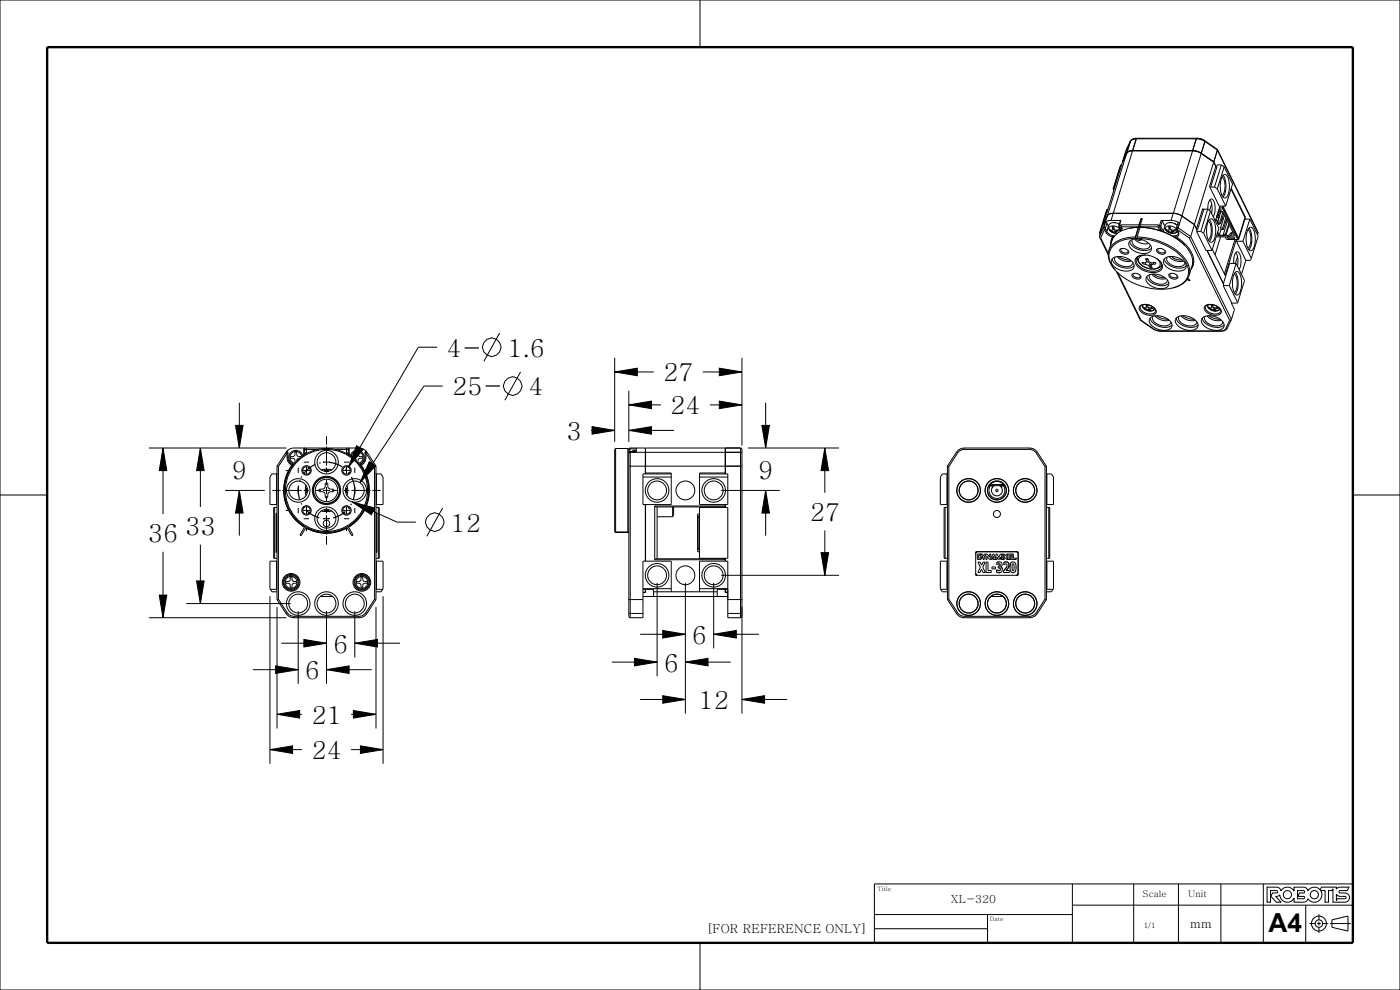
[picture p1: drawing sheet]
<svg xmlns="http://www.w3.org/2000/svg" width="297mm" height="210mm" viewBox="0 0 297 210" stroke-linecap="round" stroke-linejoin="round" font-family="sans-serif">
<defs><g id="words">
<text font-size="5.6" x="269.1" y="197.6">A4</text>
<g font-size="5.2">
<text x="94.7" y="75.7">4-</text>
<text x="107.7" y="75.7">1.6</text>
<text x="95.9" y="83.9">25-</text>
<text x="112.1" y="83.9">4</text>
<text x="140.7" y="80.9">27</text>
<text x="142.2" y="87.9">24</text>
<text x="120.2" y="93.3">3</text>
<text x="49.2" y="101.5">9</text>
<text x="160.8" y="101.5">9</text>
<text x="39.3" y="113.5">33</text>
<text x="95.6" y="112.8">12</text>
<text x="171.8" y="110.5">27</text>
<text x="31.4" y="115">36</text>
<text x="146.8" y="136.5">6</text>
<text x="70.7" y="138.4">6</text>
<text x="140.8" y="142.4">6</text>
<text x="64.7" y="144">6</text>
<text x="66.1" y="153.5">21</text>
<text x="148.2" y="150.4">12</text>
<text x="66.1" y="161">24</text>
</g>
<g font-size="2.6">
<text x="149.9" y="197.8">[FOR REFERENCE ONLY]</text>
<text x="252.5" y="196.8">mm</text>
</g>
<text font-size="2.3" x="201.7" y="191.7">XL-320</text>
<g font-size="2">
<text x="242.4" y="190.3">Scale</text>
<text x="252.1" y="190.3">Unit</text>
</g>
<text font-size="1.6" x="242.6" y="196.8">1/1</text>
<g font-size="1.3">
<text x="186.1" y="189">Title</text>
<text x="210" y="195.5">Date</text>
</g>
</g></defs>
<g fill="none" stroke="#000" stroke-width=".21">
<path d="M0 0h297v210h-297zM148.5 0v10M236.3 39.7h.2M236.3 39.7l-.2 .4M237.8 35l-1.7 5.1M237.8 35l-1.5 4.7M237.8 35h.2M238.1 34.4l1-2 .8-.4h13.2l.9 .1 .8 .4 2.7 1.9 .5 1M238.1 34.3l.1 .1M238.9 31.8l-4.9 15.8M238.9 31.8h.1M239.8 30l-5.7 18.3"/>
<path d="M239.8 30l-.9 1.8M239.8 30h.1M241.1 29.4l-4.9 15.8M241.1 29.4h12.7M241.1 29.4l-.8 .2-.5 .4M241.1 29.3l-.8 .2-.5 .5M241.1 29.3v.1M241.1 29.3h12.8M253.8 29.4l.9 .2 .9 .4M253.8 29.4l-5.4 17.4M253.9 29.3l.9 .2 .8 .4M253.9 29.3l-.1 .1"/>
<path d="M254.8 32.6l-.8-.4-.9-.2h-12.8l-.8 .1-.5 .5M255.6 29.9l2.7 1.8M255.6 29.9v.1M255.6 30l-5.7 18.3M255.6 30l2.7 1.8M256.6 39.6l2 4.1h1.4M256.6 39.6l.2 .1M256.8 39.7h.8M257.6 39.7l.6 .4M258.1 35.4l-.2-.1-1.3 4.3M258.1 35.4l-1.3 4.3M258.3 31.7v.1"/>
<path d="M258.3 31.7l8.6 17.7M258.3 31.8l8.6 17.6M258.3 31.8l-5.7 18.4M259.1 35l-1.5 4.7M259.1 35h-.9l-.1 .4M259.1 35l.6 .4M259.2 37.5l.5 .7 .2 1.3-.2 1.3-.5 .7M259.5 37.2l.4 .9 .2 1.4-.2 1.4-.4 .9M259.5 37.2l.4-.2 .4 .3 .3 .7 .2 1-.2 2-.3 .7-.4 .3-.4-.1-.3-.4-.3-1.6 .1-1.6zM259.7 35.4l1.8 3.6-1.5 4.7M259.7 35.4l-1.5 4.7M261.2 39.9l3 6.2-1.4 4.7"/>
<path d="M233.2 49.5l.2 .3M233.3 50.2v.1M233.3 50.3l.2 .2M233.3 50.3l1.8 3.8M233.4 49.1l-.2 .4M233.4 49.1h.2M233.5 50.5l1.6 3.3M234 47.6h.1M234.1 48.3l-.8 1.9M234.1 48.3l.1 .3M234.1 48.3h.1M234.1 48.3l.4 .1"/>
<path d="M234.2 48.6l.1 .1M234.3 48.7l.3 .6M234.3 48.7l-.8 1.8M234.5 48.4v.1M234.5 48.5v.1M234.5 48.5l-.3 .1M234.5 48.6l.3 .5M234.5 48.6l-.2 .1M234.6 49.3l.5 .6 .9 .4M234.8 49.1l.5 .6 .9 .3M234.8 49.1l-.2 .2M234.8 47.3l.3 .7"/>
<path d="M234.8 47.3l-.3 1.1M234.9 44.4l-1.5 4.7M234.9 44.4h.1M234.9 44.4l-1.7 5.1M235.1 48.1l-.3 1M235.2 53.2l-.1 1 .2 1 .5 1.1 .8 1M235.4 48.9l-.2-.4 .1-.3 .4-.2 .5-.1 1.2 .5 .3 .3v.4M235.4 48.9h.1M235.4 48.9l.7 .4M235.5 48.9l.4 .2M235.5 48.7v.2M235.7 46.8h2.1"/>
<path d="M235.7 46.8l-.8 .1-.4 .4h.3M235.9 49.1l.5 .2M235.9 48.8v.3M235.9 54.9l.2 .6 .4 .4 1.4 .8 1.6 .2 .6-.2 .5-.3M236 47.2l-.7 .4-.2 .6 .3 .7 .7 .4M236 54.9l.5-.3 .7-.2 1.7 .3 1.4 .9 .3 .6-.1 .5-.4 .5-.7 .3h-1l-1-.3-.9-.5-.6-.6-.1-.7zM236 47.2h.1M236 47.2l.7 .1M236 50.3l-.3 .8-.1 .8M236 48.5v.2M236 48.5l-.1-.4h.3l.4 .7 .8-.2 .2 .3-.6 .2M236 48.7l-.2 .1-.4-.2 .1 .3"/>
<path d="M236.1 48.6l.5 .3M236.1 50.2l.2 .1M236.1 50.2l-.3 .8-.1 .8M236.1 49.3h.1M236.1 49.3l.3 .1M236.1 48l.1 .1M236.1 40.1l.2 .3M236.2 45.2l13.3 .1 1.1 .4 2.8 2 .5 1.1M236.2 45.2l-.8 .2-.5 .3-.9 2-.7 2.5M236.2 45.3h12.8l.9 .1 .8 .4M236.2 45.3l-.8 .1-.5 .4M236.2 45.3l-.5 1.5"/>
<path d="M236.2 48.1l-.2 .4M236.2 48.1l-.1 .6M236.2 50l-.2 .3M236.2 50h.3M236.2 50h.1M236.2 50l-.1 .2M236.4 49.4h.1M236.4 49.4l.2 .1M236.4 49.3l.2 .2M236.6 48.9l.1 .3M236.6 48.9l-.2 .4M236.6 54.5l-.2 .5 .3 .6 .6 .5 .8 .3 .8 .2 .8-.1 .5-.4 .1-.4"/>
<path d="M236.6 57.3l.1 .1a13 13 0 0 0 12.1 3.7M236.6 49.5h.1M236.6 49.5h.4M236.6 49.5h.2M236.7 49.2l.3 .3M236.7 47.3l.8 .3M236.8 49.5h.2M236.8 57.5l5.1 10.4M236.9 48.8l-.3 .7M237 49.5h.1zM237 49.5h-.2M237 54.4l.6 .5 .8 .4 .8 .2 .8-.1"/>
<path d="M237 49.1l-.3 .1M237.1 57.8l5 10.1M237.1 48.8l-.1 .3M237.3 54.4l1.2 .6 1.3 .2M237.4 47.8v.3M237.4 48.1l.4 .7M237.4 48.1l.1 .1M237.5 47.8h.3M237.5 47.8h-.1M237.5 47.8v.4M237.5 48.2h.4M237.5 48.2l.5 .8"/>
<path d="M237.6 52.9l.5-.2 .7 .1 .5 .4 .1 .4-.5 .3-.7-.1-.6-.5zM237.8 48.8h.1M237.8 48.8l.1 .2M237.8 46.8l-.4 1M237.8 46.8l-.3 1M237.8 47.8l.1 .4M237.9 48.2l.2 .4M237.9 47.7v.4M237.9 47.7l-.1 .1M237.9 47.7h3.7M237.9 49l-1 .7-.7 .7-1 2.8M237.9 48.1l.2 .5"/>
<path d="M237.9 48.1h3.8M238 52.7l-.2 .2v.2l.6 .5h.7l.2-.2v-.2M238.1 48.6l-.3 .1M239.2 53.1h.1M239.3 53.1v.1M239.3 53.2h.1M239.5 48.4l-1.6 .6M239.6 51.2l.2 .5 .4 .5 1.4 .8 1.6 .1 .6-.1 .5-.4M239.7 51.1l.5-.3 .7-.1 1.7 .3 1.4 .9 .3 .6-.1 .5-.4 .5-.7 .2h-1l-1-.2-.9-.5-.6-.6-.2-.7zM240.3 50.8l-.2 .5 .3 .6 .6 .4 .8 .4 .8 .1 .8-.1 .5-.3 .1-.5M240.5 58l-.1 .5 .6 .4h.7l.2-.5M240.5 58h.8l.6 .4"/>
<path d="M240.5 58l-.3 .2-.1 .3 .3 .4 .5 .2h1l.2-.3-.2-.4M240.6 58h-.1M240.7 50.7l.6 .5 .8 .4 .8 .1 .8-.1M240.9 50.3v.2M240.9 50.3l-2.1 .2-1.6 .6-1.3 .9-.7 1.2M240.9 50.5h.1M241 50.7l.1 .1a.94 .94 0 0 0 1.2 0M241 50.5h.2M241 50.5a5.7 5.7 0 0 0-5.5 2.7 4.1 4.1 0 0 0 1.1 4.1M241.2 50.3v.2M241.2 50.3a13 13 0 0 1 10.6 5.2 3.7 3.7 0 0 1 .5 2.9M241.2 50.5l1.4 .1a11.9 11.9 0 0 1 9.2 5.5l.3 1.7-.4 1.4-1.1 1.1-1.8 .8"/>
<path d="M241.3 54.6l.1 .7 .4 .6 .7 .6 .9 .4 .9 .2 .9-.1 .7-.3 .6-.5M241.5 48.2l-2 .2M241.5 48.2l-.6 2.1M241.5 51l.6-.2-.4 .2M241.6 48.2h-.1M241.6 48.2h.1M241.6 48.2l-.7 2.3M241.6 47.7l.1 .4M241.7 48.1v.1M241.7 47.8v.2M241.7 47.8h.2M241.7 48h.2"/>
<path d="M241.7 48l.1 .2M241.8 48.2h.2M241.8 48.2h.1M241.8 48.2h-.2M241.8 58.4h.1M241.8 48.2l-.6 2.1M241.8 48.2a14.2 14.2 0 0 1 9.6 3.9M241.9 58.4h.1M241.9 47.8v.3M241.9 47.7v.1M241.9 47.7l3.8 .1M241.9 48.1h.1"/>
<path d="M241.9 48.1l.1 .1M241.9 48.1h3.8M242 48.2h-.2M242 48.2h.1M242 48.2a13.8 13.8 0 0 1 9.4 3.9M242 54.2l1.1-.1 1.1 .2 1.1 .5 .8 .6M242 54.2l-1 .5-.2 .5v.5l.8 1.1 1.3 .7 1.7 .3 1.3-.3 .5-.3 .2-.4-.2-1M242 54.2l-.8 .5-.1 .9 .7 .9 1.2 .7 1.4 .3 1.3-.2 .7-.6-.1-.9M242.1 46.4h.2l-.4 1.3M242.1 46.4h.1M242.1 46.4l-.5 1.3M242.1 46.4l-.4 1.4"/>
<path d="M242.1 46.4h.2M242.1 54.2h-.1M242.4 56l.6 .1M242.5 55.7l-.1 .3M243 56.1l.8 .4M243.1 55.7l-.1 .4M243.1 54.1l-1.2 .3-.3 .4-.1 .4 .6 .9 1.3 .8 1.5 .1 .6-.1 .4-.3 .2-.4v-.5l-.8-.9M243.2 55.3a.27 .27 0 0 1 0-.5 .27 .27 0 0 1 .4 .2l.2 .4 .3 .3 1-.1 .1 .4-.6 .1M243.2 55.3v.2M243.2 55.5l-.3 .2-.6-.1 .1 .4M243.2 55.5l.7 .4M243.3 58.7l.2 .5 .4 .5 1.4 .7 1.5 .2 .7-.2 .5-.3"/>
<path d="M243.3 54.8l-.1 .5M243.4 58.6l.4-.3 .8-.2 1.7 .3 1.3 1 .3 .5v.6l-.4 .4-.8 .3h-1l-.9-.3-.9-.5-.6-.6-.2-.6zM243.4 54.8l-.2 .7M243.8 56.5l.2 .2M243.9 55.9l-.1 .6M243.9 55.9l.2 .4M243.9 58.3l-.1 .5 .3 .5 .6 .5 .7 .4 .9 .1 .7-.1 .5-.3 .2-.5M244.1 56.3h.1M244.1 56.3l-.1 .4M244.2 56.3l.3 .4h-.5M244.4 58.2l.5 .5 .8 .3 .9 .2 .8-.1M244.4 55.7l-.2 .6"/>
<path d="M244.6 58.1l1.3 .6 1.2 .2M244.6 56.1l-.4 .2M244.8 55.7l-.2 .4M245.5 52.9l.5-.2 .6 .1 .6 .4 .1 .4-.5 .3-.8-.1-.6-.5zM245.7 47.8h.3M245.7 47.8v.4M245.7 48.2l.2 .4 .4 .1M245.7 48.2h.3M245.8 52.7l-.2 .2v.2l.6 .5h.7l.2-.2v-.2M245.8 52.7h.1M246 47.8v.4M246 47.8l.3 .1"/>
<path d="M246 48.2l.3 .5M246 55.4h.1M246.1 55.4l.2 .4M246.1 55.4l.3 .4M246.3 47.9v.1M246.3 48l.3 .7M246.3 48l-.3 .2M246.3 46.8l.3 .1M246.3 46.8h2.1M246.3 46.8l-.3 1M246.4 48.8l.1 .3M246.6 46.9l.5 1.1"/>
<path d="M246.6 46.9l-.3 1M246.6 48.7l.2 .3M246.6 48.7h-.3M246.8 49l.1 .2M246.8 49l-.1 .1M247 54.9l.2 .6 .4 .4 1.4 .8 1.5 .2 .7-.2 .5-.3M247.1 53.1h.1M247.1 54.9l.4-.3 .8-.2 1.7 .3 1.3 .9 .3 .6v.5l-.4 .5-.8 .3h-1l-.9-.3-.9-.5-.6-.6-.2-.7zM247.1 53.1v.1M247.1 48.1l-.3 .9M247.1 53.2h.1M247.4 48.9h.1"/>
<path d="M247.4 48.9l.7 .4M247.4 48.9l.4 .2M247.5 48.7l-.1 .2M247.6 54.5l-.1 .5 .3 .6 .5 .5 .8 .3 .9 .2 .7-.1 .5-.4 .2-.4M247.8 49.1l.6 .2M247.9 48.8l-.1 .3M248 47.2l-.7 .4-.2 .6 .3 .7 .7 .4M248 47.2h.1M248 47.2l.7 .1M248 48.5l-.1 .3-.6-.2 .1 .3M248 48.5l-.1-.4h.3l.4 .7 .8-.2 .1 .3-.5 .2M248 48.6l.5 .3"/>
<path d="M248 54.4l.6 .5 .8 .4 .9 .2 .8-.1M248.1 49.3h.1M248.1 49.3l.3 .1M248.1 48v.1M248.1 48.1l-.1 .4M248.1 48.1l-.1 .6M248.3 58l-.1 .5 .6 .4h.7l.2-.5M248.3 58h.8l.6 .4M248.3 58l-.3 .2v.3l.2 .4 .5 .2h1l.2-.3-.2-.4M248.4 49.4h.1M248.4 49.4l.2 .1M248.4 49.3l.2 .2"/>
<path d="M248.4 58h-.1M248.4 46.8l.9 .1 .9 .4M248.5 48.9l.2 .3M248.5 48.9l-.1 .4M248.6 49.5h.1M248.6 49.5h.3M248.6 54.4l.2 .3M248.7 49.2l-.1 .3M248.7 49.2h.1M248.7 49.2l.2 .3M248.7 47.3l.3 .1M248.7 49.5h.2"/>
<path d="M248.8 54.7l1 .4 1 .1M248.8 54.4v.3M248.8 48.8l-.1 .4M248.9 49.5h-.2M249 49.5h-.1M249 49.1l-.3 .1M249 47.4l.6 .3M249.1 48.8l-.1 .3M249.4 50l-.7 .1M249.4 50l.2 .3M249.5 50.2l-.3 .1M249.6 48.6l-.8-.5-.9-.2-.6 .4 .1 .6"/>
<path d="M249.6 48.6v.6l-.6 .3M249.6 48.3v.3M249.6 50.3l1.5 1.1 1.2 1.3 .7 1.3 .2 1.3M249.6 48.6h.1M249.6 48.6l.3 .6M249.6 48.6l.1 .1M249.6 48.6h.2M249.6 58.4h.1M249.6 47.7l.1 .1M249.7 58.4h.1M249.7 48.7l.3 .6M249.7 48.7l2.6 1.8"/>
<path d="M249.8 48.6l-.1 .1M249.8 49.1l-.9 .4M249.9 48.3h.1M249.9 48.3h-.3M249.9 48.3l-.1 .3M249.9 49.2l.1 .1M249.9 49.2v.5l-.5 .3M249.9 48.3l2.7 1.9M250 49.3l.1 .6-.5 .4M250.2 47.3h-.3l-.3 1M250.2 47.3l-.3 1M251.4 52.1l1.1 1.5 .5 1.5-.1 1.1-.6 2.2"/>
<path d="M251.9 59.2l.4 .4M251.9 59.2l.4 .3M252 59.1l.5 .4-.2 .1M252.3 58.4l-.5 .9-.7 .8-1.1 .6-1.2 .4M252.3 50.5l8.6 17.4M252.3 59.5v.1M252.4 59.4l-.1 .1M252.6 50.2l-.3 .3M252.6 50.2l8.6 17.6M253.2 55.3l-.1 .9-.4 .8M253.2 55.3l-.1 1-.5 .9M253.4 47.6l.4 .9"/>
<path d="M253.8 48.5l.3 .1M253.8 49.1h.9M253.8 49.1l2 4h1.3M254.1 48.6l-.3 .5M254.7 49.1l.6 .4M255.3 49.5l1.8 3.6M255.4 44.4l-.3-.1-1.3 4.2M255.4 44.4l-1.3 4.2M255.4 44.4h.8M256.1 53.1l3.5 7.2M256.1 53.1l3.4 7M256.2 44.4l-1.5 4.7"/>
<path d="M256.2 44.4l.6 .4M256.2 44.4h.1M256.2 44.4l.3-1.7 .3-.4 .3-.1 .4 .6 .3 1.1-.1 1.2-.3 .9M256.3 46.9l.5 .7 .2 1.3-.2 1.3-.5 .7M256.6 46.6l.4 .9 .2 1.5-.2 1.3-.4 .9M256.6 46.6l.4-.2 .4 .3 .5 1.7-.2 2-.3 .7-.4 .3-.4-.1-.3-.4-.3-1.6 .1-1.6zM256.7 42.4l.4 1.2-.1 1.7M256.8 44.8l1.8 3.6-1.5 4.7M256.8 44.8l-1.5 4.7M257 43.3l-.4 1.4M257.9 46.5l.7 1.2v-.3M258 46.2h.3"/>
<path d="M258.1 45.9l.2 .3M258.1 49.9l.2 .3h2.4M258.2 45.6h.2M258.2 40.1l1.8 3.6M258.3 49.4l.3 .6M258.3 47.1l.2 .3h.4M258.3 47.1h.5M258.3 45.3l.1 .3M258.3 49.2l.4 .7M258.4 44.9h1l2.5 5.1h-1M258.5 45.6l.1 .4M258.5 45.4l-.2 .8"/>
<path d="M258.6 50h1.1M258.6 44.3h.4l.1 .3h-.6M258.6 46h.1M258.6 46l-.3 1.1M258.7 49.9l-.1 .1M258.7 44.9l-.4 .4M258.7 44.1h.8M258.8 47.1l.1 .3M258.8 43.7l-1 3.2M258.9 48.4l.2 .3h.4M258.9 48.4h.5M258.9 50.2l-1.1 3.8"/>
<path d="M259 44.9h.1M259 45l-.7 2.1M259 44.9h.4M259 44.9l-.6 .7M259 48.6l-.3 1.3M259.3 46.3l.1 .4M259.3 44.1l3.3 6.7M259.4 48.4l.1 .3M259.4 43.7l-.1 .4M259.4 45l-.6 2.1M259.5 44.1l3.3 6.7M259.5 49.7h.5"/>
<path d="M259.5 49.7l.1 .2h-.9M259.5 49.7l.2 .3M259.6 44.1h-.3M259.6 43.7l-.1 .4M259.6 45.3l-.7 2.1M259.7 43.7l-.1 .4M259.7 45.8l-.8 2.6M259.8 45.8l-.1 .1M259.9 49.8l.1 .2M259.9 49.8h-.3l.1 .2M259.9 50.2l.3 .6h2.6M260 50h.6"/>
<path d="M260 49.7l.1 .2M260 49.7l-.1 .1M260 46.2l-.6 2.2M260.1 46.9h.3M260.1 49.9l-.1 .1M260.2 46.5l-.7 2.2M260.3 50.3h1.6l.1 .3h-1.6zM260.4 46.9l-.9 2.8M260.6 50l.1 .2M260.7 47.5l-.7 2.2M260.8 47.7l-.7 2.2M261.1 40.1l3 6-1.3 4.4-3.2-6.4"/>
<path d="M261.2 49.3h.4M261.2 49.3l-.6 .7M261.2 49.3l.1 .3M261.3 49.6h.4M261.3 49.6l-.6 .6M261.7 55.9l.2-1.8 .3-.6 .4-.1 .4 .6 .3 1.1-.1 1.2-.3 .9M261.8 58.1l.5 .7 .2 1.3-.2 1.2-.4 .7M262 50.8l-2.3 7.3M262.1 57.8l.4 .9 .2 1.4-.2 1.4-.4 .9M262.1 57.8l.4-.2 .4 .3 .3 .7 .2 .9-.2 2.1-.3 .7-.4 .3-.4-.1-.3-.4-.3-1.4v-1.7zM262.2 53.6l.4 1.2-.1 1.6M262.2 55.9h-1.3l-1.4 4.2"/>
<path d="M262.2 55.9l1.8 3.6-1.4 4.7M262.2 55.9l-1.4 4.7M262.3 50.8l-2.4 7.6-2.7-5.5M262.3 51.2h1.4M262.3 51.2l2 4M262.4 50.8l-.1 .4M262.5 54.5l-.4 1.4M263.7 51.2l1.8 3.6M264.1 46.5h1M264.3 55.2l-.9 3M264.7 48.7l.5 .7 .2 1.3-.2 1.2-.5 .8M265 48.4l.4 .9 .2 1.4-.2 1.4-.4 .9"/>
<path d="M265 48.4l.4-.2 .4 .3 .5 1.6-.2 2.1-.3 .7-.4 .3-.4-.1-.3-.4-.3-1.6 .1-1.6zM265.1 46.5l1.8 3.6-1.4 4.7M265.1 46.5l-1.4 4.7M265.5 54.8l-.2 .4h-1M266.9 49.4l-.1 .4M92.7 73.7h-4l-14.8 25.4M106 70.7l-3.3 6M110.4 78.9l-3.3 6M130.4 78.9l4.8-.8v1.6zM130.4 75.9v17.8M130.4 78.9h8.3M149.1 78.9h8.3"/>
<path d="M152.6 78.1l4.8 .8-4.8 .8zM157.4 75.9v18.6M241.9 67.9h.2M241.9 67.9l2.7 1.8M242.1 67.9l2.6 1.8M242.3 64.7l.3 .7 .7 .4M242.5 64.6v.7l.8 .5M242.6 65.4l.4 .1M242.7 65.2l-.1 .2M243 65.5l.6 .3M243.1 65.3l-.1 .2M243.1 64.6l.1 .4"/>
<path d="M243.2 65l-.1 .3-.6-.2 .1 .3M243.2 65l.2-.4-.2 .5M243.2 65.1l.5 .3M243.3 65.8h.1M243.3 65.8l.3 .1M243.5 64.7l.3 .6 .8-.2M243.6 65.9h.1M243.6 65.9h.2M243.6 65.8l.2 .1M243.7 65.4l.2 .3M243.7 65.4l-.1 .4M243.8 65.9l.1 .1"/>
<path d="M243.9 65.7h.1M243.9 65.7l-.1 .2M243.9 65.7l.2 .2h-.3M243.9 66h.2M244 67.5l.2 .5 .4 .5 1.3 .7 1.6 .2 .7-.2 .4-.3M244 65.3l-.1 .4M244.1 67.4l.5-.3 .7-.1 1.7 .3 .8 .5 .6 .5 .2 .5v.6l-.5 .4-.8 .3-1-.1-1-.3-.8-.5-.5-.6-.2-.6zM244.1 66h-.2M244.2 65.5l-.3 .2M244.3 65.2l-.1 .3M244.6 69.7l.8 .4 .9 .2M244.6 65.1l.1 .1"/>
<path d="M244.6 65.1l-.8-.4-.9-.1-.8 .2-.2 .5 .2 .5 .5 .4 1.5 .4 .6-.1 .4-.4v-.4l-.4-.4M244.6 67.1l-.1 .5 .2 .5 .5 .5 .9 .4 .8 .1h.7l.6-.4 .2-.4M244.6 65.1l-.9-.4-1.1-.1-.7 .3-.2 .5 .2 .5 .5 .5 1.5 .5 .7-.1 .5-.2 .2-.5-.2-.5M244.6 65.1l.2 .1M244.6 65.2l.1 .2-.5 .1M244.7 69.7l.7 .4 .8 .1M244.7 69.7h-.1M244.7 65.2v.1M244.8 65.2h.1M244.8 65.2l.3 .4M244.9 65.4l-.2 .4-.6 .2M245 65.6l-.9 .4"/>
<path d="M245 67l.6 .5 .8 .4 .9 .1 .8-.1M245.1 65.6h.1M245.4 67l1.1 .5 1.3 .2M246.2 70.2l.1 .1M246.2 70.2h12.7M246.3 70.3h12.7M249.5 67.5l.2 .5 .4 .5 1.4 .7 1.5 .2 .7-.2 .5-.3M249.6 67.4l.5-.3 .7-.1 1.8 .3 .8 .5 .5 .5 .3 .5-.1 .6-.5 .4-.7 .3-1.1-.1-1-.3-.8-.5-.5-.6-.2-.6zM250.1 67.1l-.1 .5 .2 .5 .6 .5 .8 .4 .8 .1h.8l.5-.4 .2-.4M250.6 67l.5 .5 .8 .4 .9 .1 .8-.1M250.9 67l1.1 .5 1.3 .2M255 67.5l.2 .5 .4 .5 1.4 .7 1.6 .2 .7-.2 .4-.3"/>
<path d="M255.1 67.4l.6-.3 .7-.1 1.7 .3 .8 .5 .5 .5 .3 .5-.1 .6-.4 .4-.8 .3-1.1-.1-.9-.3-.8-.5-.6-.6-.1-.6zM255.7 67.1l-.2 .5 .3 .5 .5 .5 .8 .4 .9 .1h.7l.5-.4 .2-.4M256.1 67l.6 .5 .8 .4 .8 .1 .8-.1M256.1 64.7l.3 .6 .7 .5M256.3 64.6l-.1 .4 .2 .4M256.4 65.4l.7 .4M256.4 67l1.2 .5 1.3 .2M256.4 65.4l.5 .1M256.5 65.2l-.1 .2M256.9 65.5l.5 .3M256.9 65.3v.2M256.9 64.6l.1 .4"/>
<path d="M257 65l-.1 .3-.6-.2 .1 .3M257 65.1l.5 .3M257.1 65.8h.1M257.1 65.8l.3 .1M257.1 64.6l-.1 .4M257.2 64.6l-.2 .5M257.3 64.7l.3 .6 .8-.2M257.4 65.9h.1M257.4 65.9h.2M257.4 65.8l.2 .1M257.5 65.4l.2 .3M257.5 65.4l-.1 .4"/>
<path d="M257.6 65.9l.1 .1M257.7 65.7h.1M257.7 65.7l-.1 .2M257.7 65.7l.3 .2h-.4M257.7 66h.3M257.8 65.3l-.1 .4M258 66h-.3M258 66h.1M258 65.5l-.3 .2M258.1 65.2l-.1 .3M258.4 65.1l.1 .1M258.4 65.1l-.8-.4-1-.1-.7 .2-.2 .5 .2 .5 .5 .4 1.5 .4 .6-.1 .4-.4v-.4l-.4-.5"/>
<path d="M258.4 65.1l-.9-.4-1.1-.1-.7 .3-.2 .5 .2 .6 .6 .5 .9 .3 .8 .1 .7-.2 .4-.4-.1-.5-.4-.6M258.4 65.1h.1M258.4 65.1l.2 .1M258.5 65.2h.1M258.5 65.2v.2l-.5 .1M258.6 65.2h.1M258.7 65.4l-.2 .4-.5 .2M258.8 65.6l-.8 .4M258.9 70.2l.1 .1M259.5 60.6l1.8 3.7 1.3-.1M259.5 60.6h1.3M259.5 60.1v.5"/>
<path d="M260 69.7l-.4 .4-.7 .1M260.4 69.6l-.5 .5-.9 .2M260.4 69.6l-.4 .1M260.8 60.6l1.8 3.6M260.9 67.9l-.9 1.8M261.2 67.8l-.3 .1M261.2 67.8l-.8 1.8M261.2 67.8h.1M261.3 64.2l.6 1.4-.7 2.2M261.8 62.1h.1M31.6 95h29.2M34.6 95l.8 4.8h-1.6z"/>
<path d="M34.6 95v14M42.5 95l.8 4.8h-1.6zM42.5 95v12.5M50 90.2h1.6l-.8 4.8zM50.8 85.4v9.6M58.8 98.9l.3 .1M58.8 98.9v28.3M59.1 99v28.1M60.7 95.9l-1.9 3M60.7 95.9l.1 .1M60.8 96l.1 .2M60.8 96l-.1-.1h.4v1.1"/>
<path d="M60.8 96l.3 .1M60.9 97a1.88 1.88 0 0 0 1 1.7M60.9 96.2l-1.8 2.8M60.9 96.2v.8M60.9 97h.2M60.9 96.2h.2M61.1 97a1.68 1.68 0 0 0 1.1 1.6M61.9 98.7a9.1 9.1 0 0 0 2.7 13.1M61.9 98.7l.2 .1M61.9 98.7a9 9 0 0 0 2.7 13.1M62.1 98.6l-.2 .1M62.1 98.6h.1"/>
<path d="M63.5 97.2a.49 .49 0 0 0-.5 .6M63.9 96.9l-.7-.1-.2-.4v-.5h-.4l-.1 .7-.4 .2h-.5v.2v.2h.5l.4 .2 .1 .8M64 96.8a1.27 1.27 0 0 0-2.1-.7 1.27 1.27 0 0 0 .6 2.2M64.2 96.7a1.5 1.5 0 0 0-2.5-.8 1.5 1.5 0 0 0 .6 2.6M64.3 99.8h1.5M64.4 95.3h3M64.6 96.4v-1.4l-.2 .2v1.4M65 95v1l-.6 .4 .6-.4M65 99v1.5M68.1 99.7l.9-.2 1.4 .2M68.5 98h1.5M69.1 95v.3"/>
<path d="M69.1 95.1h.3M69.3 97.3v1.5M69.4 95v.3M71.1 95.3h3M72.8 99.8h1.4M73.5 99v1.5M73.5 95v1l.6 .4M73.5 96l.6 .4M73.9 96.4v-1.4l.2 .2v1.4M74.1 96.4h.1M74.3 96.7a1.5 1.5 0 0 1 2.5-.8 1.5 1.5 0 0 1-.6 2.6M74.5 96.8a1.27 1.27 0 0 1 2.1-.7 1.27 1.27 0 0 1-.6 2.2"/>
<path d="M74.6 96.9l.8-.1 .2-.4v-.5h.4v.7l.4 .2h.5v.2v.2h-.5l-.4 .2v.8M75 97.2a.49 .49 0 0 1 .6 .6M75.6 94.5l1.4 .9-3.1 3.7zM76.4 98.6l.2 .1M76.6 98.7a9 9 0 0 1-2.7 13.1M76.6 98.7l-.2 .1M76.6 98.7a9.1 9.1 0 0 1-2.7 13.1M77.4 97a1.67 1.67 0 0 1-1.1 1.6M77.4 97h.2M77.4 96.2h.2M77.6 96.2v.8M77.6 97a1.88 1.88 0 0 1-1 1.7"/>
<path d="M77.6 96.2l1.9 2.8M77.7 96l.1-.1h-.3l-.1 1.1M77.7 96l-.1 .2M77.7 96l-.3 .1M77.9 95.9l-.2 .1M77.9 95.9l-.9-.7-.8-.2h-13.8l-1.2 .4-.5 .5M77.9 95.9l1.9 3M78.3 97.9l1.4 .9-3.3 3.6zM79.5 99v28.1M79.8 98.9l-.3 .1M79.8 98.9v28.3M93.9 81.9h-4l-13.5 20.5"/>
<path d="M125.4 91.3h5M125.6 90.5l4.8 .8-4.8 .8zM130.4 95.3h.1M130.4 95.3v17.4l.2 .2M130.6 95.1l-.2 .2M130.6 95.1v17.8M130.6 95.1h2.6M133.2 95.1l.2 .2M133.2 95.1v17.8M133.4 99h24M133.4 91.3l4.8-.8v1.6zM133.4 85.9l4.8-.8v1.6z"/>
<path d="M133.4 95.3v35.4l.3 .3M133.4 95.3h.2M133.4 82.9v10.8M133.4 91.3h9.6M133.4 85.9h6.8M133.4 96.1h.1M133.4 96v.1M133.4 96h.1M133.4 96l23.7-.1 .3 .2M133.6 95.3v.5M133.6 95.8l-.2 .2M133.7 95.8h-.1"/>
<path d="M133.7 95l-.3 .3M133.7 95.2l-.1 .1M133.7 95h23.4M133.7 95v.2M133.7 95.8v35.2M133.7 95.2h1.3M134.1 95.8h.1M134.1 95.8l.4-.3 .5 .3h-1.3M135 95v.9h-1.3l-.3 .1M136.9 99.2h.1M136.9 98.8h.1M136.9 95v5.5"/>
<path d="M136.9 96.2h.1M136.9 95.5h.1M150.6 85.9h6.8M152.6 85.1l4.8 .8-4.8 .8zM153.8 99h.1M153.8 96.5h.1M153.8 96.4h.1M153.8 96.1h.1M153.8 95v5.5M153.8 95.5h.1M153.8 95.7h.1M153.9 95v5.5"/>
<path d="M153.9 95.9h-.1M157.1 95l.3 .3v56.1M157.1 95v36M158.7 95h19.3M161.6 90.2h1.6l-.8 4.8zM162.4 85.4v9.6M175 95l.8 4.8h-1.6zM175 95v9.5M201 98.9l.3 .1M201 98.9v28.3M201.3 99v28.1M202.9 95.9l.2 .2"/>
<path d="M202.9 95.9l-1.9 3M203.1 96.1l-1.8 2.9M204.6 95l-1.1 .4-.6 .5M204.6 95.3a1.7 1.7 0 0 0-1.5 .8M204.6 95v.3M204.6 95.3h13.8M204.6 95h13.8M218.4 95l.8 .2 .9 .7M218.4 95.3a1.7 1.7 0 0 1 1.4 .8M218.4 95v.3M219.8 96.1l1.9 2.9M220.1 95.9l-.3 .2"/>
<path d="M220.1 95.9l1.9 3M221.7 99v28.1M222 98.9l-.3 .1M222 98.9v28.3M0 105h10M34.6 117v14M42.5 115.5v12.5M47.8 104h8.4M50.8 104l.8 4.8h-1.6zM50.8 104v9.6M58.3 107.6v10.8M58.7 119v6"/>
<path d="M58.7 116.6h.1M58.7 109.5h.1M58.8 109v8M58.8 100.3l-.2 .2M58.8 107.6h-.7v10.8h.7M58.8 107h-1.5v-5.8l.4-.7h1v6.5M58.8 119h-1.5v5.9M58.8 108.9h-.2v8.3h.2M62.5 104h1.5M63.3 103.3v1.5M64.3 108.3h1.5M64.6 111.8l-1 1.7 .3 .1 1-1.7"/>
<path d="M64.9 112a9.1 9.1 0 0 0 8.8 0M64.9 111.9a9.1 9.1 0 0 0 8.8 0M64.9 102.9l-.1 .9 .1 1.4M65 107.5v1.5M68.1 108.4l.9 .1 1.4-.1M68.4 112.7l-.1 .2a8.9 8.9 0 0 1-7.9-9.2 8.9 8.9 0 0 1 8.7-8.6v.2h.4v-.2a8.9 8.9 0 0 1 8.7 8.6 8.9 8.9 0 0 1-8 9.2v-.2M68.4 112.7h.3M68.4 112.7a8.7 8.7 0 0 1-6.5-13.3 8.7 8.7 0 0 1 14.7 0 8.7 8.7 0 0 1-6.4 13.3M68.5 104h1.5M68.5 110h1.5M68.7 112.7h1.2M69 102.5h.5v.6a.65 .65 0 0 0 .7 .7h.6v.3v.2h-.6a.65 .65 0 0 0-.7 .7v.6h-.1h-.4v-.6a.65 .65 0 0 0-.7-.7h-.6v-.2v-.3h.6a.65 .65 0 0 0 .7-.7z"/>
<path d="M69.3 103.3v1.5M69.3 109.3v1.5M69.9 112.7v.2h-.6h-.7l.1-.2M70.2 112.7h-.3M72.8 108.3h1.4M73.5 107.5v1.5M73.6 102.9l.2 1.4-.2 .9M73.9 111.8l1 1.7-.3 .1-.9-1.7M74.5 104h1.5M74.7 106.5l4.7 1.2-.6 1.5zM74.7 106.5l9.5 4.3h4M75.3 103.3v1.5"/>
<path d="M79.8 107.6h.7v10.8h-.7M79.8 107h1.5v-5.8l-.5-.7h-.9v6.5M79.8 100.3l.1 .2M79.8 119h1.5v5.9l-.5 .6h-1M79.8 108.9h.2v8.3h-.2M79.8 109v8M79.8 116.6h.1M79.8 109.5h.1M79.9 119v6M80.3 107.6v10.8M93.9 107.8l-3.3 6M130.4 112.7l.2 .2"/>
<path d="M130.4 112.7h.1M130.6 112.9h.1M130.6 112.9h2.6M133.4 112.7h.1M133.4 112.7l-.2 .2h-2.6M133.4 112.7l-.2 .2M136.4 101.2h6M136.9 107v12M136.9 100.3h5.5v6.7h-6v-6.5h6M138.9 107.3l.2 .2h14.8M138.9 107.3h14.9M138.9 118.7h14.9"/>
<path d="M138.9 107.3v11.4M139.4 107.5v11M139.4 109.6h3.3M142.7 107.5v2.1M142.9 107.5v1.7l-.2 .4M148 116.6h.4M148 109.5h.4M148 109.7l.4 .1M148.1 109.5v7.1M148.4 109h-.4v8h.4M148.4 116.3l-.4 .1M148.4 107.6h6v10.8h-6z"/>
<path d="M148.4 101.2h6M153 104h12.4M153.5 107.5v.1M153.5 118.4v.1M153.8 100.3h-5.4v6.7h6v-6.5h-6M153.8 107v.5M153.8 118.5v.5M153.9 118.5h-14.8l-.2 .2M153.9 107v.6M153.9 118.4v.6M162.4 104l.8 4.8h-1.6zM162.4 104v9.6"/>
<path d="M174.2 117.2h1.6l-.8 4.8zM175 112.5v9.5M200.5 107.6v10.8M200.9 107v-6.5h-1l-.4 .7v5.8h1.5M200.9 119v6M201 100.3l-.2 .2M201 107.6h-.7v10.8h.7M201 119h-1.5v5.9l.4 .6h1.1M207 117h9v5h-9zM207 117.3h.1M207 117.2v.1M207.1 117.2h-.1"/>
<path d="M207.1 117.2h.1M207.2 117.1l-.1 .1M207.2 117.1h.1M207.3 117.1h-.1M207.3 117h.1l-.4 .4v-.1M207.3 117v.1M207.5 119.2h.4l.3 .7 .3-.7h.5l-.5 1.1 .5 1.1h-.5l-.3-.7-.3 .7h-.5l.6-1.1zM207.8 117.8l.3 .2-.1 .3M207.8 117.5h-.5v1.2h.5M207.8 117.5l.3 .1M207.8 117.5l.2 .1M207.8 117.8h-.2v.6h.2"/>
<path d="M208 118.7h-.2M208 118.3l-.2 .1M208 117.6h.2M208.1 117.6h.1M208.2 117.6l-.1-.1h.3l.3 .4 .2-.4h.5l.5 .7v-.7h.3v1l.4-1h.2l.5 1v-1h.2l.4 .7 .3-.7h.3v1.2h-.3v-.5l-.2 .5h-.2l-.3-.5v.5h-.8l-.1-.3h.3l-.2-.4-.3 .7h-.5l-.5-.7v.7h-.3v-1.1l-.3 .5v.6h-.3v-.6l-.2-.2M208.3 117.9h.1M208.3 117.9v.5l-.5 .3M209.2 119.2h.4v1.8h.7v.4h-1.1zM209.8 103h3.4M209.9 103l-.2 .1M210.1 102.8h-.2M210.1 102.8a1.9 1.9 0 0 1 2.8 0"/>
<path d="M210.1 102.8h2.8M210.1 103a1.7 1.7 0 0 0 1.4 2.7 1.7 1.7 0 0 0 1.4-2.7M210.4 103h.1M210.5 103v.5M210.9 103a1.15 1.15 0 0 0-.3 1.8 1.15 1.15 0 0 0 1.8 0 1.15 1.15 0 0 0-.4-1.8M211.5 119.3v.5M211.5 119.8h.1M211.6 119.7l-.1 .1M211.7 119.2l-.2 .1M211.7 119.2h.1M211.8 119.6l-.1 .1M211.8 119.6h.1"/>
<path d="M212 119.2h.1M212 119.2l.4 .1 .2 .2v.5l-.2 .2M212 119.2h-.3M212 119.6h.1M212 119.6l-.4 .1M212 119.6l.2 .2M212 119.6h-.2M212.1 119.6h.1M212.1 119.7h.1M212.2 119.7v.1M212.2 119.9l-.1 .2M212.2 119.8h.1"/>
<path d="M212.2 119.9h.1M212.2 119.8l-.1 .2-.3 .1M212.4 103l.1 .1M212.5 103.1v.4M212.6 117.5h.5l.2 .4 .3-.4h1.4v.9h.7l-.1 .3h-.9v-.2v.2h-1.1l-.3-.4-.2 .4h-.5zM212.8 117.6l.4 .5-.4 .5zM212.9 102.8h.2M213 119.3v.5M213 119.8l.5-.2 .1 .6M213 119.8h.1M213.1 119.3h-.1M213.1 103l.2 .1"/>
<path d="M213.1 119.3h.1M213.1 119.2v.1M213.2 119.2h-.1M213.2 119.2l-.2 .1M213.5 119.2h.1M213.5 119.2h-.3M213.5 119.2l.4 .2 .2 .5M213.8 117.6v1l-.3-.5zM214.1 119.9l-.3 .7M214.1 117.8h.6v-.2v.8h-.6v-.2h.3l.2-.2h-.5zM214.3 120v.1M214.3 120h.1"/>
<path d="M214.4 119.5l-.1 .7M214.4 119.5l.4-.3 .4 .1 .3 .3 .1 .7M214.4 119.5l-.1 .5M214.5 119.3l-.1 .2M215.6 117h.1M215.6 117l.4 .4M215.7 117h.1M215.7 117v.1M215.7 117.1h.1M215.8 117.1h.1M215.8 117.1l.1 .1M215.9 117.2h.1"/>
<path d="M215.9 117.2v.1M215.9 117.3h.1M216 117.3h.1M216 117.3v.1M216 117.4h.1M222 119h1.5v5.9M222 100.3l.1 .2M222 107h1.5v-5.8l-.4-.7h-1v6.5M222 107.6h.7v10.8h-.7M222.1 119v6M222.5 107.6v10.8M287 105h10"/>
<path d="M31.6 131h29.2M33.8 126.2h1.6l-.8 4.8zM39.5 128h22.2M41.7 123.2h1.6l-.8 4.8zM57.3 124.9l.4 .6h1.1M57.3 126.5v35.5M57.4 125h1.4M58.8 128.8v25.7M58.8 127.2l1.9 2.9M59.1 127.1l1.8 2.9M59.1 127.1l-.3 .1M59.7 136.4h9.6"/>
<path d="M60.7 130.1l.9 .8 .8 .1M60.9 130a1.7 1.7 0 0 0 1.5 .7M60.9 130l-.2 .1M61.6 122.4h.4v.5l.2 .4h.7v.4h-.5l-.4 .2v.8h-.4v-.5l-.2-.4-.8-.1v-.4h.5l.4-.2zM62.4 131h13.8M62.4 130.7h13.8M62.4 130.7v.3M63.3 129.6v15.5M64.5 135.6l4.8 .8-4.8 .8zM67.9 126.5h2.7M69.3 129.6v15.5M75.3 136.4l4.8-.8v1.6z"/>
<path d="M75.3 136.4h9.6M75.3 129.6v9.8M76.2 130.7v.3M76.6 122.4h.4v.5l.2 .4h.7v.4h-.5l-.4 .2v.8h-.4v-.5l-.2-.4-.8-.1v-.4h.5l.4-.2zM77.6 130l.3 .1M77.6 130a1.7 1.7 0 0 1-1.4 .7M77.9 130.1l-.9 .8-.8 .1M79.5 127.1l.3 .1M79.5 127.1l-1.9 2.9M79.8 127.2l-1.9 2.9M79.8 128.8v25.7M79.8 125h1.4"/>
<path d="M81.3 126.5v35.5M133.4 127.1l3 .1M133.4 130l.3 .1h2.7M134.6 139.6l4.8 .8-4.8 .8zM135.8 134.5h9.6M136.4 124.9h6M136.4 126.5h18M136.4 125h2.2v1.5M136.9 125v.6h-.5M136.9 125.2h.1M136.9 125v.7h-.5M138.6 125.5h13.5"/>
<path d="M139.4 123.6v19.8M140.6 133.7l4.8 .8-4.8 .8zM142.4 125.5v-6.5h-6v12h-2.7M145.4 123.6v27.8M148.4 124.9h6M148.4 125.5v-6.5h6v12h2.7M151.4 134.5l4.8-.8v1.6zM151.4 134.5h9.6M151.4 123.6v13.9M153 122h25M153.8 125v.7h.6M153.9 125v.6h.5"/>
<path d="M154.4 125h-2.3v1.5M157.4 130l-.3 .1h-2.7M157.4 130.7l-.3 .3M157.4 127.1l-3 .1M199.6 125h1.4M201 127.2l1.9 2.9M201.3 127.1l1.8 2.9M201.3 127.1l-.3 .1M202.9 130.1l.9 .8 .8 .1M203.1 130a1.7 1.7 0 0 0 1.5 .7M203.1 130l-.2 .1M204.6 131h13.8"/>
<path d="M204.6 130.7h13.8M204.6 130.7v.3M207 121.7h.1M207 121.7l.4 .3h-.2M207 121.7v.1M207 121.8h.1M207 121.8l.1 .1M207.1 121.9h.1M207.1 121.9l.1 .1M207.2 122h.1M210.2 126.5h2.6M210.4 120.3h.8v.4h-.8z"/>
<path d="M211.4 121.3l.2 .1M211.4 120.9h.1M211.4 120.9v.4M211.4 120.9l.3 .1M211.5 120.9h.1M211.5 120.9l.2 .1M211.6 121.4h.1M211.6 121.4l.4 .1M211.7 121l.2 .1M211.7 121h.1M211.8 120.1v.4h.1M211.8 120.5h.2"/>
<path d="M211.9 120.1h-.1M211.9 120.1h.1M211.9 120.5h.1M212 120.5h.1M212 120.1h-.1M212 120.1h.1M212 121.1h-.1M212 120.5l.2 .1M212 121v.1M212 121.5h.1M212 121h.1M212 121l-.1 .1"/>
<path d="M212.1 120.5h.1M212.1 121h-.1M212.1 120.5l.1 .1M212.1 121.5h-.1M212.2 121.5h-.1M212.2 120.6h.1M212.2 120.6v.1M212.2 120.9l-.2 .1M212.2 120.9l-.1 .1M212.2 120.9h.1M212.2 120.7h.1M212.2 120.8h.1"/>
<path d="M212.2 120.7v.1M212.2 120.7v.2M212.3 121.4l-.3 .1M212.3 121.4l-.1 .1M212.3 120.3h.1M212.3 121.4h.1M212.4 120.2h.1M212.4 120.2l-.1 .1M212.4 120.3h.1M212.4 120.3l.1 .1M212.5 120.3v.1M212.5 120.4h.1"/>
<path d="M212.5 120.4l.1 .4M212.6 120.8h.1M212.6 120.8l-.1 .4-.2 .2M213 121l-.1 .1M213 121h.1M213.3 120.7l-.3 .3M213.3 120.7h.1M213.4 120.5l-.1 .2M213.4 120.5l-.5 .6M213.4 121h.7v.4h-1.2v-.3M213.5 121h-.1M213.5 121h.1"/>
<path d="M213.6 120.9l-.1 .1M213.6 120.9l-.2 .1M213.6 120.2l-.2 .3M213.6 120.1v.1M213.7 120.7l-.1 .2M213.8 120.6l-.1 .1M213.8 120.6l-.2 .3M214.3 120.3v.7l.3 .4 .5 .1 .3-.3M214.3 120.3h.1M214.3 120.2v.1M214.3 120.1v.1M214.3 120.1h.1"/>
<path d="M214.7 120.3v.1M214.7 120.3h.1M215.1 120.3h.1M215.1 120.3v.1M215.1 120.3v.6l-.2 .2-.2-.2v-.6M215.1 120.3v-.5l-.2-.2-.2 .2v.5M215.4 121.2h.1M215.4 121.1v.1M215.5 121.1h-.1M215.6 120.3h.1M215.6 120.3v.1M215.6 120.3l-.2 .9"/>
<path d="M215.7 122h-.1M215.7 122h.1M215.8 122h-.1M215.8 122h.1M215.9 121.9l-.1 .1M215.9 121.9h.1M215.9 121.8v.1M215.9 121.8h.1M216 121.8h-.1M216 121.7v.1M216 121.7h.1M216 121.7l-.4 .3"/>
<path d="M218.4 130.7v.3M219.8 130l.3 .1M219.8 130a1.7 1.7 0 0 1-1.4 .7M220.1 130.1l-.9 .8-.8 .1M221.7 127.1l-1.9 2.9M221.7 127.1l.3 .1M222 127.2l-1.9 2.9M222 125h1.4M223.5 124.9l-.4 .6h-1.1M53.7 142.1h9.6M57.3 159l4.8-.8v1.6zM57.3 159h6.8"/>
<path d="M58.5 141.2l4.8 .9-4.8 .8zM58.8 151.5l4.8-.8v1.6zM58.8 151.5h5.3M69.3 142.1l4.8-.9v1.7zM69.3 142.1h9.6M74.5 159h6.8M74.5 151.5h5.3M75 150.7l4.8 .8-4.8 .8zM76.5 158.2l4.8 .8-4.8 .8zM129.8 140.4h9.6M135.8 148.4h9.6M140.6 147.6l4.8 .8-4.8 .8z"/>
<path d="M145.4 140.4l4.8-.8v1.6zM145.4 140.4h9.6M157.4 148.4l4.8-.8v1.6zM157.4 148.4h9.6M185.5 194h42M185.5 187.5h101.5v12.5h-101.5zM185.5 197h24M209.5 194v6M227.5 187.5v12.5M227.5 192h59.5M240.5 187.5v12.5M250 187.5v12.5"/>
<path d="M259 187.5v12.5M268 187.5v12.5M268.8 188.2h2.2l.5 .3 .2 .4a1.6 1.6 0 0 1 2.8 .1v-.8h2.3l.4 .3 .3 .4a1.6 1.6 0 0 1 2.6-.1l.2-.6h3.2v.4l.6-.4h2.1l-.4 .7h-1.5a.25 .25 0 0 0-.2 .3 .25 .25 0 0 0 .2 .2h1a.98 .98 0 0 1 1 1 .98 .98 0 0 1-1 1h-2.5v-2.9l-.2 .4h-.8v2.5h-.7v-2.5h-.9a1.6 1.6 0 0 1-.5 2.2 1.6 1.6 0 0 1-2.2-.5l-.3 .5-.4 .2-2.3 .1v-.9a1.6 1.6 0 0 1-1.8 .8 1.6 1.6 0 0 1-1.2-1.5l-.4 .3h-.5l1.2 1.3h-1l-1.2-1.3 .3-.7h.9a.25 .25 0 0 0 .2-.2 .25 .25 0 0 0-.2-.3h-1.3v2.5h-.7zM275.3 188.9l1.4 .1-.1 .4h-.9l-.4 .7 1.3 .1 .2 .1-.1 .3h-1.4zM277 192v8M277.8 195.9h1.2M279.4 195.9h.8M279.8 193.9v1.2M279.8 195.5v.8M279.8 196.7v1.2M280.6 195.9h1.2M282.2 195.9h4.4"/>
<path d="M282.6 195.1l3.4-.8v3.2l-3.4-.8zM283.5 189.7l.6 .4 1.3 .1 .1 .3-.2 .1h-1.6l-.2 .4zM148.5 200v10"/>
<circle cx="104.3" cy="73.7" r="1.96"/>
<circle cx="65" cy="99.8" r=".8"/>
<circle cx="65" cy="99.8" r="1"/>
<circle cx="69.3" cy="98" r="1.99"/>
<circle cx="69.3" cy="98" r="2.5"/>
<circle cx="73.5" cy="99.8" r=".8"/>
<circle cx="73.5" cy="99.8" r="1"/>
<circle cx="108.7" cy="81.9" r="1.96"/>
<circle cx="63.3" cy="104" r="1.99"/>
<circle cx="63.3" cy="104" r="2.5"/>
<circle cx="65" cy="108.3" r=".8"/>
<circle cx="65" cy="108.3" r="1"/>
<circle cx="69.3" cy="110" r="1.99"/>
<circle cx="69.3" cy="104" r="2.8"/>
<circle cx="69.3" cy="104" r="2.75"/>
<circle cx="69.3" cy="104" r="2.38"/>
<circle cx="69.3" cy="104" r="3"/>
<circle cx="69.3" cy="110" r="2.5"/>
<circle cx="69.3" cy="111" r=".7"/>
<circle cx="73.5" cy="108.3" r=".8"/>
<circle cx="73.5" cy="108.3" r="1"/>
<circle cx="75.3" cy="104" r="1.99"/>
<circle cx="75.3" cy="104" r="2.5"/>
<circle cx="92.2" cy="110.8" r="1.96"/>
<circle cx="139.4" cy="104" r="2.5"/>
<circle cx="139.4" cy="104" r="2"/>
<circle cx="145.4" cy="104" r="2"/>
<circle cx="151.4" cy="104" r="2.5"/>
<circle cx="151.4" cy="104" r="2"/>
<circle cx="205.5" cy="104" r="2.5"/>
<circle cx="205.5" cy="104" r="2"/>
<circle cx="211.5" cy="104" r="2.5"/>
<circle cx="211.5" cy="104" r="2"/>
<circle cx="211.5" cy="104" r=".25"/>
<circle cx="211.5" cy="109" r=".75"/>
<circle cx="217.5" cy="104" r="2.5"/>
<circle cx="217.5" cy="104" r="2"/>
<circle cx="61.8" cy="123.5" r="1.5"/>
<circle cx="61.8" cy="123.5" r="1.27"/>
<circle cx="61.8" cy="123.5" r="1.68"/>
<circle cx="61.8" cy="123.5" r="1.88"/>
<circle cx="63.3" cy="128" r="2"/>
<circle cx="63.3" cy="128" r="2.5"/>
<circle cx="69.3" cy="128" r="2"/>
<circle cx="69.3" cy="128" r="2.5"/>
<circle cx="75.3" cy="128" r="2"/>
<circle cx="75.3" cy="128" r="2.5"/>
<circle cx="76.8" cy="123.5" r="1.27"/>
<circle cx="76.8" cy="123.5" r="1.5"/>
<circle cx="76.8" cy="123.5" r="1.68"/>
<circle cx="76.8" cy="123.5" r="1.88"/>
<circle cx="139.4" cy="122" r="2"/>
<circle cx="139.4" cy="122" r="2.5"/>
<circle cx="145.4" cy="122" r="2"/>
<circle cx="151.4" cy="122" r="2"/>
<circle cx="151.4" cy="122" r="2.5"/>
<circle cx="205.5" cy="128" r="2"/>
<circle cx="205.5" cy="128" r="2.5"/>
<circle cx="211.5" cy="128" r="2"/>
<circle cx="211.5" cy="128" r="2.5"/>
<circle cx="217.5" cy="128" r="2.5"/>
<circle cx="217.5" cy="128" r="2"/>
<circle cx="273.1" cy="189.8" r=".87"/>
<circle cx="278.8" cy="189.8" r=".87"/>
<circle cx="279.8" cy="195.9" r="1.59"/>
<circle cx="279.8" cy="195.9" r=".79"/>
</g>
<g fill="#000">
<path d="M130.4 78.9l4.8-.8v1.6zM152.6 78.1l4.8 .8-4.8 .8zM34.6 95l.8 4.8h-1.6zM42.5 95l.8 4.8h-1.6zM50 90.2h1.6l-.8 4.8zM75.6 94.5l1.4 .9-3.1 3.7zM125.6 90.5l4.8 .8-4.8 .8zM133.4 91.3l4.8-.8v1.6zM133.4 85.9l4.8-.8v1.6zM152.6 85.1l4.8 .8-4.8 .8zM161.6 90.2h1.6l-.8 4.8zM175 95l.8 4.8h-1.6z"/>
<path d="M50.8 104l.8 4.8h-1.6zM74.7 106.5l4.7 1.2-.6 1.5zM78.3 97.9l1.4 .9-3.3 3.6zM162.4 104l.8 4.8h-1.6zM33.8 126.2h1.6l-.8 4.8zM41.7 123.2h1.6l-.8 4.8zM64.5 135.6l4.8 .8-4.8 .8zM75.3 136.4l4.8-.8v1.6zM140.6 133.7l4.8 .8-4.8 .8zM151.4 134.5l4.8-.8v1.6zM174.2 117.2h1.6l-.8 4.8zM57.3 159l4.8-.8v1.6z"/>
<path d="M58.8 151.5l4.8-.8v1.6zM58.5 141.2l4.8 .9-4.8 .8zM69.3 142.1l4.8-.9v1.7zM75 150.7l4.8 .8-4.8 .8zM76.5 158.2l4.8 .8-4.8 .8zM134.6 139.6l4.8 .8-4.8 .8zM140.6 147.6l4.8 .8-4.8 .8zM145.4 140.4l4.8-.8v1.6zM157.4 148.4l4.8-.8v1.6z"/>
</g>
<path d="M10 10h277v190h-277z" fill="none" stroke="#000" stroke-width=".5"/>
<path d="M153.8 96.3h.1" fill="none" stroke="#000" stroke-width=".25"/>
<path d="M75.3 104a6 6 0 0 0-8.8-5.3 6 6 0 0 0-.8 10.2 6 6 0 0 0 9.5-3.9l.1-1" fill="none" stroke="#000" stroke-width=".25" stroke-dasharray="3 .9 .3 .6 .3 .9" stroke-linecap="butt"/>
<g fill="none" stroke="#000" stroke-width=".21" stroke-dasharray="1.1 1.1 3.4 1.1" stroke-linecap="butt">
<path d="M61.3 99.8h-.7M65 96.1v-.7M65.6 98h-1.3M68.7 99.8h1.1M69.3 94.3v-1.3M73 98h1.3M73.5 96.1v-.7M77.2 99.8h.7M59.6 104h-1.3M61.3 108.3h-.7M63.3 107.7v1.3M63.3 100.3v-1.3"/>
<path d="M65 112v.7M65 104.6v-1.1M65.6 110h-1.3M65.6 104h-7.8M67 104h1.3M68.7 108.3h1.1M69.3 101.7v1.3M69.3 113.7v1.3M69.3 106.3v-1.3M69.3 107.7v7.8M69.3 100.3v-7.8M71.6 104h-1.3"/>
<path d="M73 110h1.3M73 104h7.8M73.5 112v.7M73.5 104.6v-1.1M75.3 107.7v1.3M75.3 100.3v-1.3M77.2 108.3h.7M79 104h1.3"/>
</g>
<use href="#words"/>
</svg>
